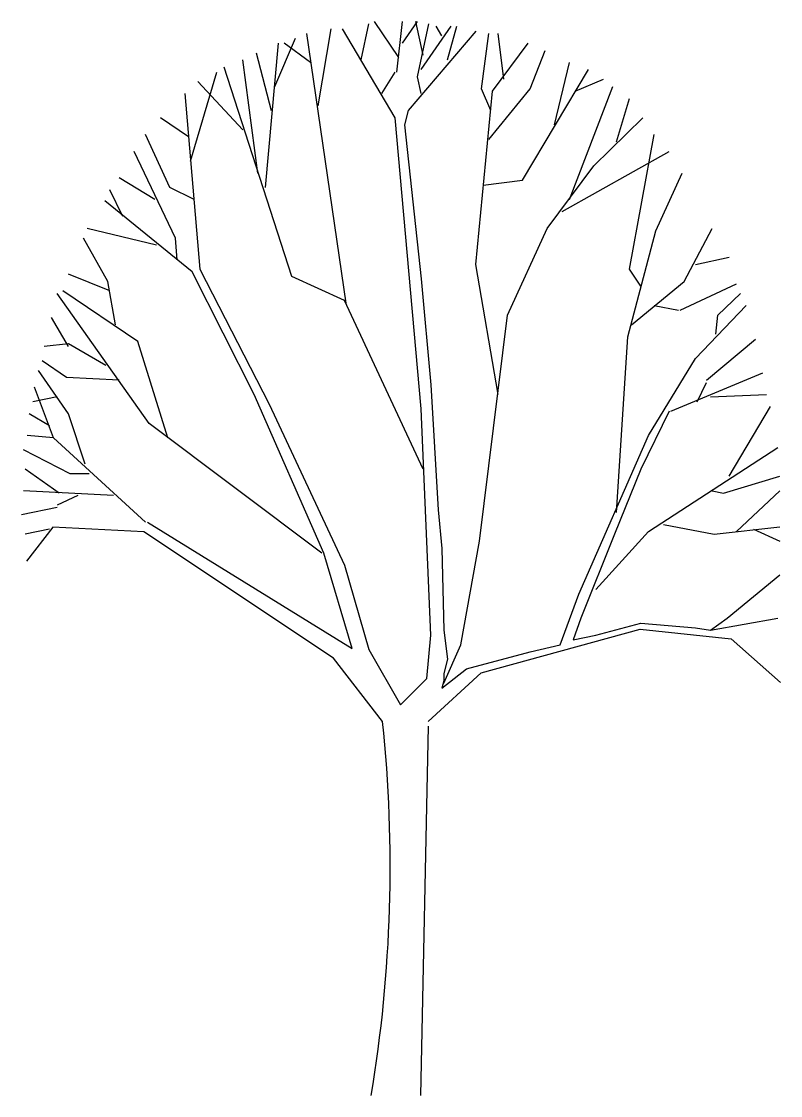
# Model space of a CAD drawing. Extents: x -13413 to -10245, y 1810 to 6293.
import ezdxf

# ---------------------------------------------------------------- set-up
doc = ezdxf.new("R2010")
doc.units = 0
doc.header["$MEASUREMENT"] = 0
doc.layers.get('0').update_dxf_attribs({"linetype": 'CONTINUOUS'})

# ---------------------------------------------------------------- blocks, each defined once
blk = doc.blocks.new('BAUM_IM_WINTER')
for p, q in [((-324.8, 4131.3), (-270, 4452.7)), ((-3.6, 4081.1), (-223, 4452.7)), ((-144.6, 4322.1), (-113.3, 4472.8)), ((12.1, 4332.2), (-89.8, 4482.8)), ((4.2, 4271.9), (27.7, 4482.8)), ((27.7, 4392.4), (90.4, 4482.8)), ((333.3, 4442.6), (51.2, 4111.2)), ((113.9, 4342.2), (82.6, 4482.8)), ((90.4, 4251.8), (137.4, 4472.8)), ((106.1, 4281.9), (231.4, 4462.7)), ((192.2, 4422.6), (168.7, 4462.7)), ((215.7, 4322.1), (254.9, 4462.7)), ((-505, 4211.6), (-418.8, 4412.5)), ((-207.3, 3307.7), (-371.8, 4432.6)), ((356.8, 4201.6), (388.1, 4432.6)), ((450.8, 4241.8), (427.3, 4432.6)), ((-583.4, 4352.2), (-520.7, 4111.2)), ((-544.2, 3789.8), (-489.4, 4392.4)), ((-356.2, 4312.1), (-465.8, 4392.4)), ((403.8, 4191.5), (552.6, 4392.4)), ((560.5, 4201.6), (623.1, 4362.3)), ((-575.5, 3850.1), (-638.2, 4322.1)), ((662.3, 4050.9), (725, 4312.1)), ((-857.6, 3900.3), (-747.9, 4271.9)), ((-434.5, 3418.2), (-716.6, 4292)), ((-58.5, 4181.5), (-3.6, 4271.9)), ((529.1, 3819.9), (803.3, 4281.9)), ((-638.2, 4030.8), (-826.2, 4231.7)), ((106.1, 4181.5), (90.4, 4251.8)), ((748.5, 4191.5), (866, 4241.8)), ((-881.1, 4181.5), (-818.4, 3448.3)), ((333.3, 3468.4), (403.8, 4191.5)), ((395.9, 4111.2), (356.8, 4201.6)), ((388.1, 3990.7), (560.5, 4201.6)), ((725, 3739.6), (905.2, 4211.6)), ((920.8, 3980.6), (975.7, 4161.4)), ((-865.4, 4000.7), (-982.9, 4081.1)), ((106.1, 2865.8), (-3.6, 4081.1)), ((51.2, 4111.2), (35.6, 4050.9)), ((826.8, 3880.2), (1030.5, 4081.1)), ((35.6, 4050.9), (106.1, 3408.1)), ((-943.7, 3789.8), (-1045.6, 4010.8)), ((975.7, 3448.3), (1077.5, 4010.8)), ((-920.2, 3578.9), (-1092.6, 3940.5)), ((693.6, 3689.4), (1140.2, 3940.5)), ((631, 3619.1), (826.8, 3880.2)), ((-1006.4, 3739.6), (-1155.3, 3830)), ((364.6, 3799.8), (529.1, 3819.9)), ((1085.4, 3609), (1195, 3850.1)), ((-1139.6, 3669.3), (-1194.4, 3779.8)), ((-841.9, 3739.6), (-943.7, 3789.8)), ((-849.7, 3438.3), (-1214.5, 3733.9)), ((-998.6, 3548.8), (-1288.5, 3619.1)), ((466.4, 3257.5), (631, 3619.1)), ((967.8, 3167.1), (1085.4, 3609)), ((1202.9, 3398.1), (1320.4, 3619.1)), ((-1202.3, 3398.1), (-1304.1, 3578.9)), ((-912.4, 3488.5), (-920.2, 3578.9)), ((1249.9, 3468.4), (1390.9, 3498.5)), ((427.3, 2926), (333.3, 3468.4)), ((-1194.4, 3357.9), (-1366.8, 3428.2)), ((-591.2, 2926), (-849.7, 3438.3)), ((-818.4, 3448.3), (-528.5, 2885.9)), ((-215.1, 3317.7), (-434.5, 3418.2)), ((106.1, 3408.1), (145.2, 2966.2)), ((1022.7, 3378), (975.7, 3448.3)), ((-1170.9, 3217.3), (-1202.3, 3398.1)), ((983.5, 3217.3), (1202.9, 3398.1)), ((1187.2, 3277.6), (1422.2, 3388)), ((-1029.9, 2805.5), (-1413.8, 3347.9)), ((-1076.9, 3147), (-1390.3, 3357.9)), ((113.9, 2614.7), (-215.1, 3317.7)), ((1343.9, 3257.5), (1437.9, 3347.9)), ((1077.5, 3297.7), (1179.4, 3277.6)), ((1249.9, 3076.7), (1461.4, 3297.7)), ((-1366.8, 3126.9), (-1437.3, 3247.4)), ((348.9, 2313.4), (466.4, 3257.5)), ((1336.1, 3177.1), (1343.9, 3257.5)), ((-951.6, 2745.2), (-1076.9, 3147)), ((920.8, 2433.9), (967.8, 3167.1)), ((1296.9, 2986.3), (1500.6, 3157)), ((-1366.8, 3137), (-1468.7, 3126.9)), ((-1210.1, 3046.6), (-1366.8, 3137)), ((-1374.6, 2996.3), (-1476.5, 3066.6)), ((1054, 2755.3), (1249.9, 3076.7)), ((-1366.8, 2845.7), (-1492.2, 3026.5)), ((1148, 2855.7), (1531.9, 3016.4)), ((-1155.3, 2986.3), (-1374.6, 2996.3)), ((145.2, 2966.2), (176.6, 2443.9)), ((1257.7, 2895.9), (1296.9, 2976.3)), ((-1413.8, 2916), (-1515.7, 2895.9)), ((-1429.5, 2745.2), (-1507.8, 2956.2)), ((-301.3, 2263.1), (-591.2, 2926)), ((1312.6, 2916), (1547.6, 2926)), ((-528.5, 2885.9), (-215.1, 2212.9)), ((1390.9, 2584.5), (1563.3, 2875.8)), ((-1445.1, 2795.5), (-1531.3, 2845.7)), ((-1296.3, 2634.8), (-1366.8, 2845.7)), ((145.2, 1921.7), (106.1, 2865.8)), ((1140.2, 2855.7), (1022.7, 2614.7)), ((-309.2, 2263.1), (-1029.9, 2805.5)), ((-1429.5, 2745.2), (-1539.2, 2755.3)), ((-1045.6, 2393.7), (-1429.5, 2745.2)), ((764.2, 2092.4), (1054, 2755.3)), ((-1359, 2594.6), (-1554.8, 2695)), ((1054, 2353.5), (1594.6, 2705.1)), ((-1406, 2514.2), (-1547, 2614.7)), ((1022.7, 2614.7), (913, 2343.5)), ((-1280.6, 2594.6), (-1359, 2594.6)), ((1367.4, 2514.2), (1602.4, 2584.5)), ((-1178.8, 2504.2), (-1554.8, 2524.3)), ((1320.4, 2524.3), (1367.4, 2514.2)), ((1422.2, 2353.5), (1602.4, 2524.3)), ((-1327.6, 2504.2), (-1413.8, 2464)), ((-1413.8, 2454), (-1562.7, 2423.8)), ((176.6, 2443.9), (192.2, 2283.2)), ((-1036.1, 2392.8), (-181.9, 1865.6)), ((1116.7, 2383.7), (1328.2, 2343.5)), ((-1445.1, 2363.6), (-1547, 2343.5)), ((-1431.5, 2372.5), (-1542.2, 2230.6)), ((-1051.9, 2352.3), (-1431.5, 2372.5)), ((-261, 1825), (-1051.9, 2352.3)), ((913, 2343.5), (772, 1992)), ((834.7, 2112.5), (1054, 2353.5)), ((1328.2, 2343.5), (1602.4, 2373.6)), ((1492.8, 2363.6), (1602.4, 2313.4)), ((270.6, 1881.5), (348.9, 2313.4)), ((-181.9, 1865.6), (-301.3, 2263.1)), ((192.2, 2283.2), (200.1, 1941.7)), ((-215.1, 2212.9), (-113.3, 1861.4)), ((1383.1, 1992), (1602.4, 2172.8)), ((685.8, 1881.5), (764.2, 2092.4)), ((772, 1992), (740.6, 1901.6)), ((1312.6, 1941.7), (1594.6, 1992)), ((1312.6, 1941.7), (1383.1, 1992)), ((200.1, 1941.7), (215.7, 1821.2)), ((355.9, 1764.2), (1020.2, 1946.7)), ((834.7, 1921.7), (1022.7, 1971.9)), ((1020.2, 1946.7), (1399.9, 1906.1)), ((1022.7, 1971.9), (1249.9, 1951.8)), ((1249.9, 1951.8), (1312.6, 1941.7)), ((129.6, 1740.9), (145.2, 1921.7)), ((740.6, 1901.6), (834.7, 1921.7)), ((1399.9, 1906.1), (1605.5, 1723.6)), ((-113.3, 1861.4), (19.9, 1630.4)), ((200.1, 1720.8), (270.6, 1881.5)), ((294.1, 1781.1), (560.5, 1851.4)), ((560.5, 1851.4), (685.8, 1881.5)), ((-55.4, 1561.4), (-261, 1825)), ((215.7, 1821.2), (200.1, 1761)), ((134.5, 1561.4), (355.9, 1764.2)), ((192.2, 1700.7), (294.1, 1781.1)), ((200.1, 1761), (200.1, 1730.8)), ((19.9, 1630.4), (129.6, 1740.9)), ((200.1, 1730.8), (192.2, 1700.7)), ((134.5, 1541.1), (102.8, 0))]:
    blk.add_line(p, q)
blk.add_arc((-5838.8, 955.8), 5815, 350.54, 5.97854)

msp = doc.modelspace()

# ---------------------------------------------------------------- block references
msp.add_blockref('BAUM_IM_WINTER', (-11850, 1810.5))

doc.saveas('drawing.dxf')
